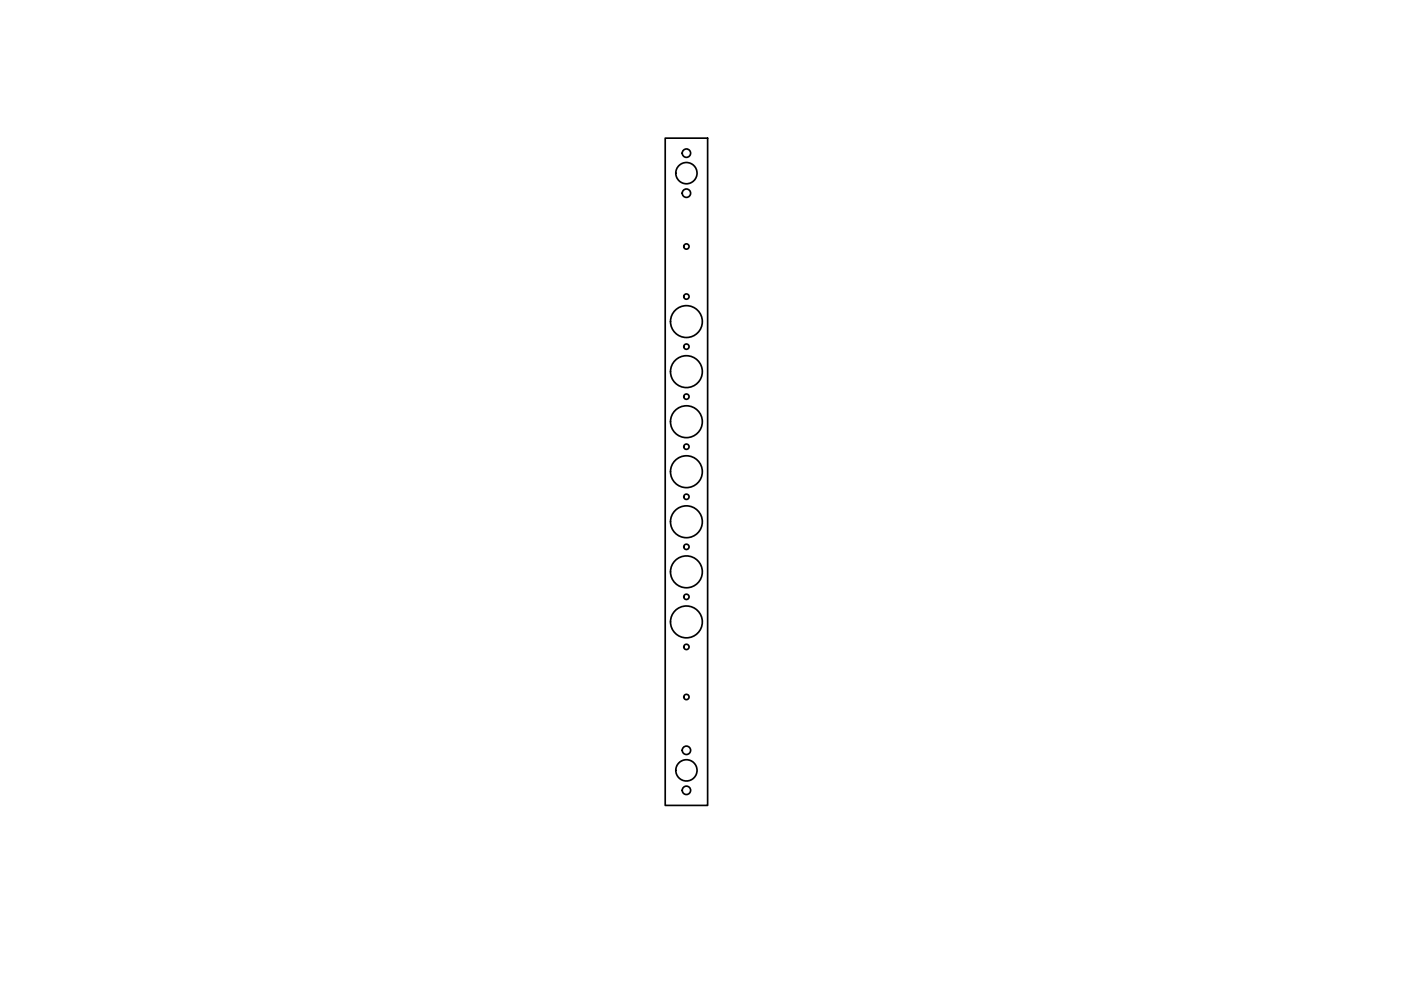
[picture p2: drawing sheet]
<svg xmlns="http://www.w3.org/2000/svg" width="420mm" height="297mm" viewBox="0 0 420 297" stroke-linecap="round" stroke-linejoin="round" font-family="sans-serif">
<!-- layer: Visible -->
<g fill="none" stroke="#000" stroke-width=".51">
<path d="M199.5 41.4h12.7v200h-12.7z"/>
<circle cx="205.9" cy="57.9" r="1.26"/>
<circle cx="205.9" cy="45.9" r="1.26"/>
<circle cx="205.9" cy="51.9" r="3.2"/>
<circle cx="205.9" cy="73.9" r=".79"/>
<circle cx="205.9" cy="88.9" r=".79"/>
<circle cx="205.9" cy="96.4" r="4.8"/>
<circle cx="205.9" cy="118.9" r=".79"/>
<circle cx="205.9" cy="103.9" r=".79"/>
<circle cx="205.9" cy="111.4" r="4.8"/>
<circle cx="205.9" cy="133.9" r=".79"/>
<circle cx="205.9" cy="126.4" r="4.8"/>
<circle cx="205.9" cy="148.9" r=".79"/>
<circle cx="205.9" cy="156.4" r="4.8"/>
<circle cx="205.9" cy="141.4" r="4.8"/>
<circle cx="205.9" cy="163.9" r=".79"/>
<circle cx="205.9" cy="178.9" r=".79"/>
<circle cx="205.9" cy="171.4" r="4.8"/>
<circle cx="205.9" cy="193.9" r=".79"/>
<circle cx="205.9" cy="186.4" r="4.8"/>
<circle cx="205.9" cy="208.9" r=".79"/>
<circle cx="205.9" cy="224.9" r="1.26"/>
<circle cx="205.9" cy="236.9" r="1.26"/>
<circle cx="205.9" cy="230.9" r="3.2"/>
</g>
</svg>
